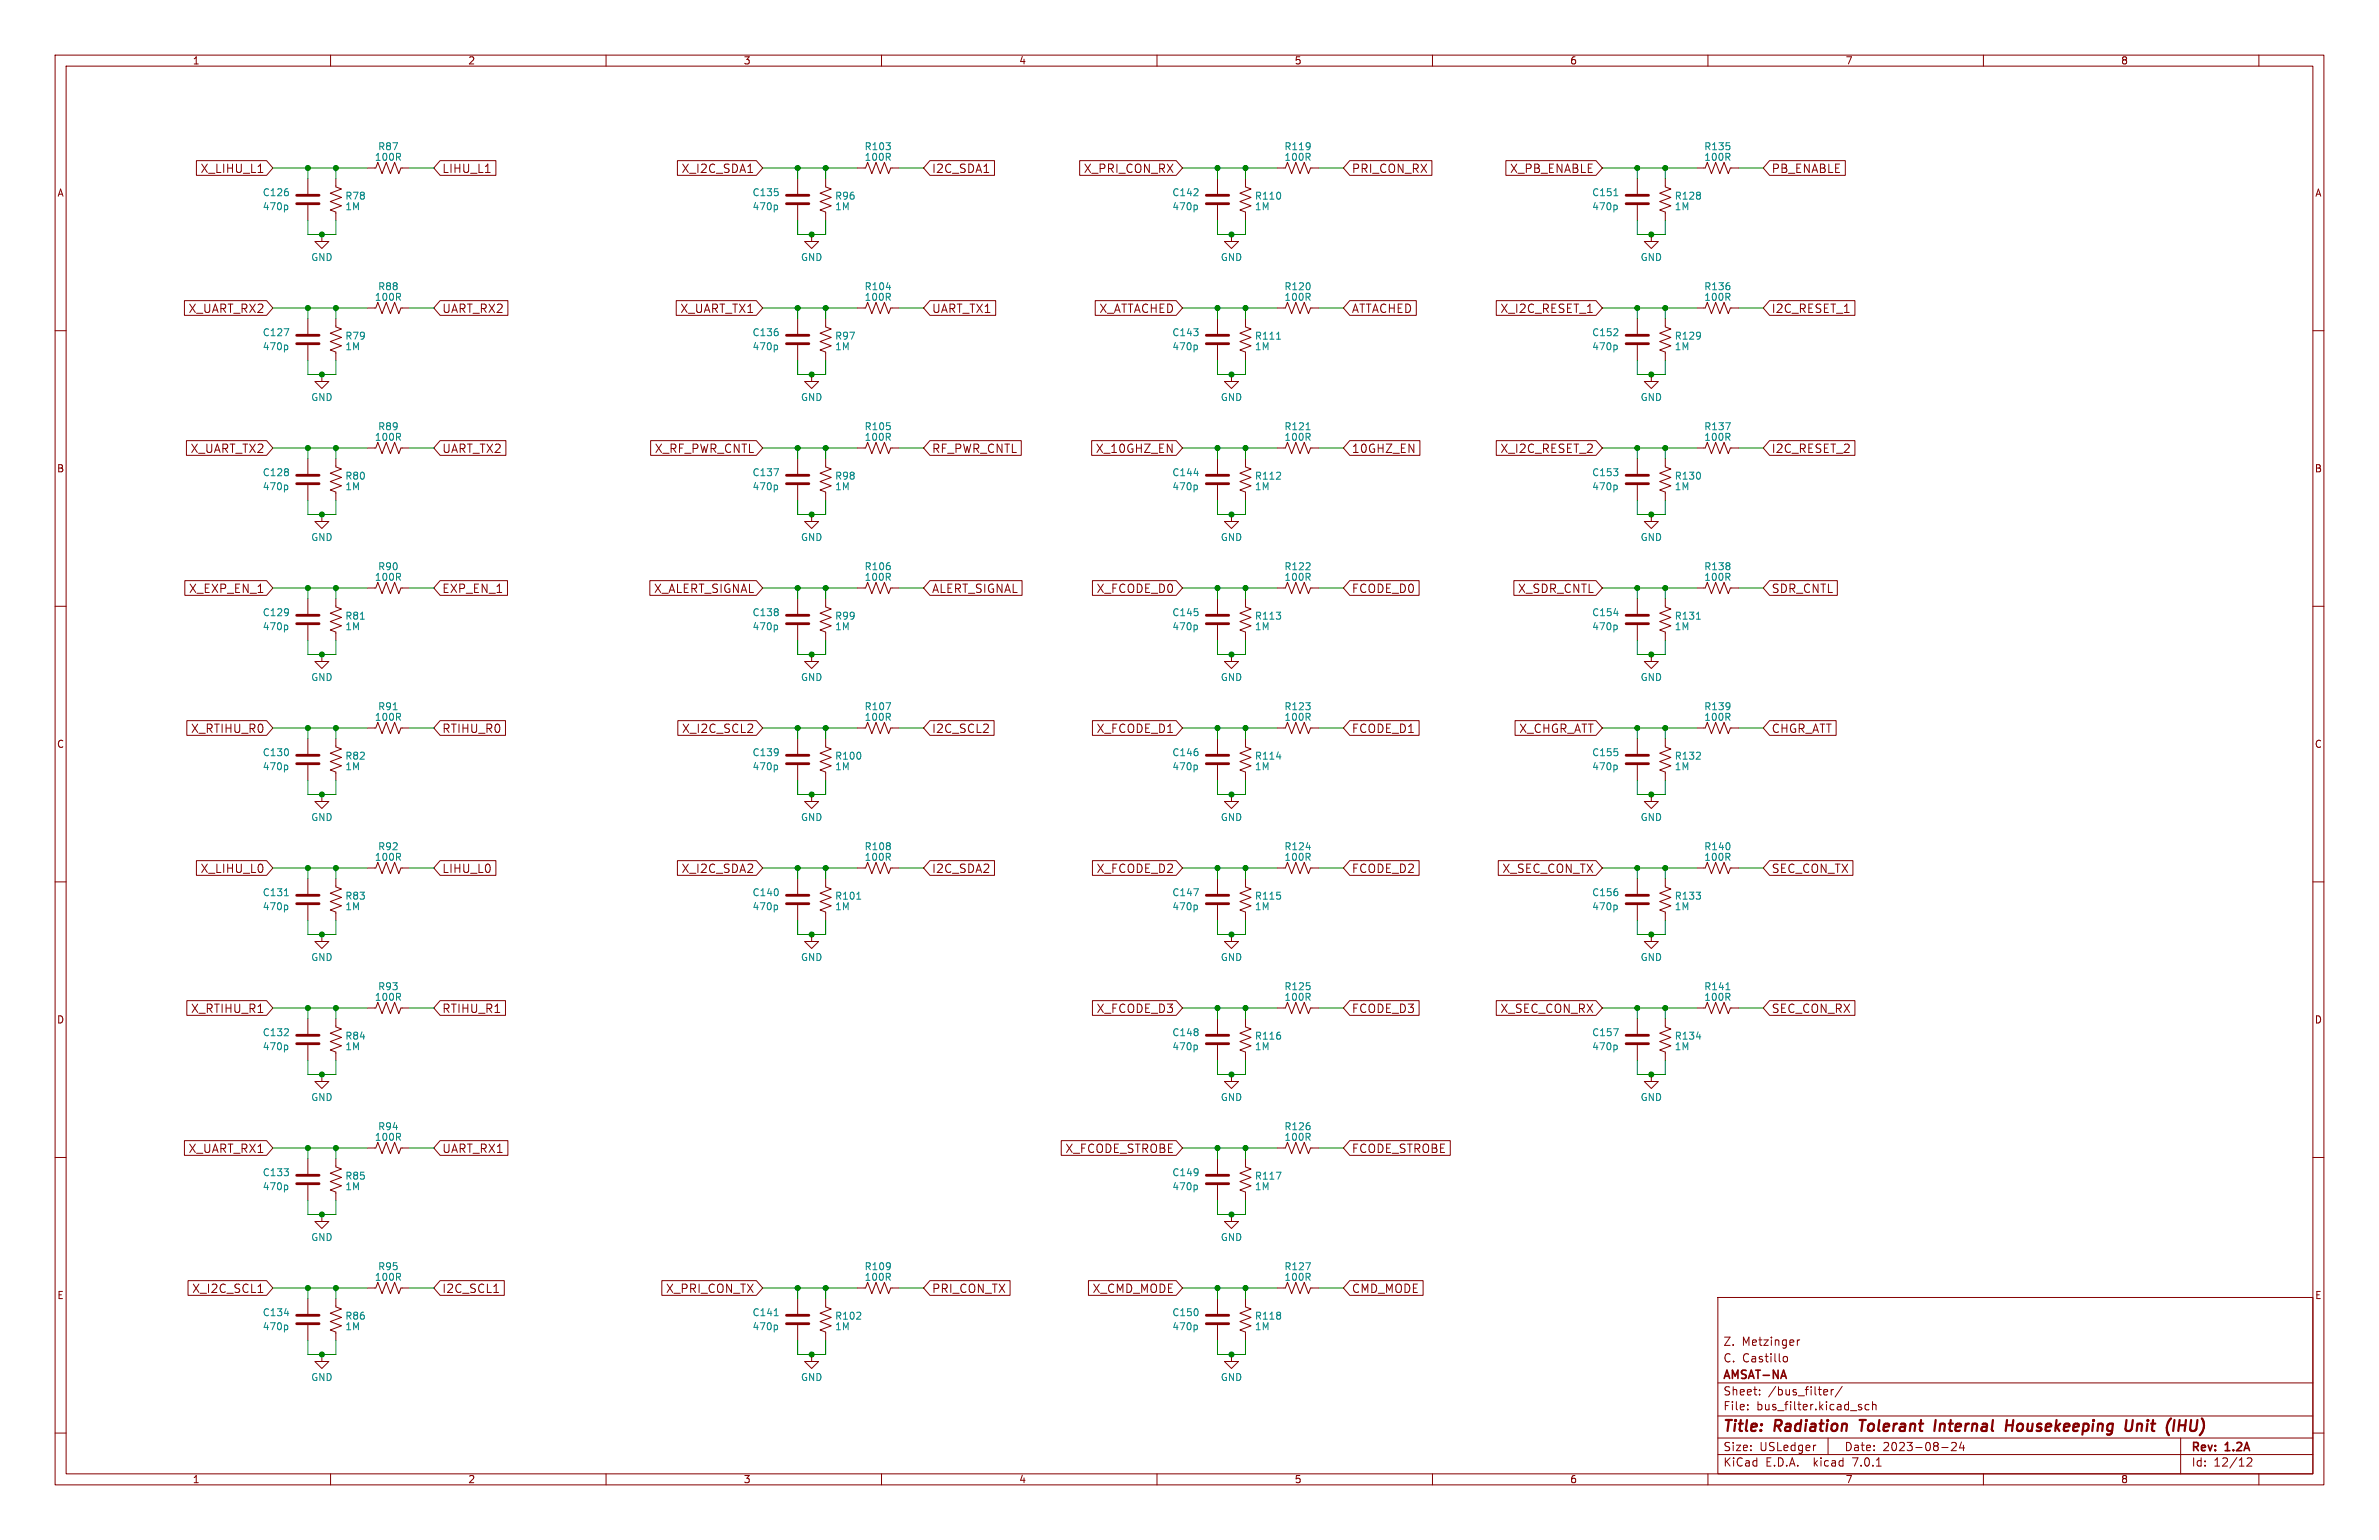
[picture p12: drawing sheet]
<svg xmlns="http://www.w3.org/2000/svg" width="432mm" height="279mm" viewBox="0 0 432 279" stroke-linecap="round" stroke-linejoin="round" font-family="sans-serif">
<defs><g id="words">
<g font-size="2.8" fill="#840000">
<text x="312.8" y="260.2">Title:</text>
<text x="322.2" y="260.2">Radiation</text>
<text x="338.3" y="260.2">Tolerant</text>
<text x="352.4" y="260.2">Internal</text>
<text x="366" y="260.2">Housekeeping</text>
<text x="388.3" y="260.2">Unit</text>
<text x="396.3" y="260.2">(IHU)</text>
</g>
<g font-size="2.1" fill="#840000">
<text x="36.3" y="31.5">X_LIHU_L1</text>
<text x="80.3" y="31.5">LIHU_L1</text>
<text x="123.6" y="31.5">X_I2C_SDA1</text>
<text x="169.2" y="31.5">I2C_SDA1</text>
<text x="196.6" y="31.5">X_PRI_CON_RX</text>
<text x="245.4" y="31.5">PRI_CON_RX</text>
<text x="274" y="31.5">X_PB_ENABLE</text>
<text x="321.6" y="31.5">PB_ENABLE</text>
<text x="34.1" y="56.9">X_UART_RX2</text>
<text x="80.3" y="56.9">UART_RX2</text>
<text x="123.4" y="56.9">X_UART_TX1</text>
<text x="169.2" y="56.9">UART_TX1</text>
<text x="199.5" y="56.9">X_ATTACHED</text>
<text x="245.4" y="56.9">ATTACHED</text>
<text x="272.2" y="56.9">X_I2C_RESET_1</text>
<text x="321.6" y="56.9">I2C_RESET_1</text>
<text x="34.5" y="82.3">X_UART_TX2</text>
<text x="80.3" y="82.3">UART_TX2</text>
<text x="118.8" y="82.3">X_RF_PWR_CNTL</text>
<text x="169.2" y="82.3">RF_PWR_CNTL</text>
<text x="198.8" y="82.3">X_10GHZ_EN</text>
<text x="245.4" y="82.3">10GHZ_EN</text>
<text x="272.2" y="82.3">X_I2C_RESET_2</text>
<text x="321.6" y="82.3">I2C_RESET_2</text>
<text x="34.2" y="107.7">X_EXP_EN_1</text>
<text x="80.3" y="107.7">EXP_EN_1</text>
<text x="118.6" y="107.7">X_ALERT_SIGNAL</text>
<text x="169.2" y="107.7">ALERT_SIGNAL</text>
<text x="199" y="107.7">X_FCODE_D0</text>
<text x="245.4" y="107.7">FCODE_D0</text>
<text x="275.4" y="107.7">X_SDR_CNTL</text>
<text x="321.6" y="107.7">SDR_CNTL</text>
<text x="34.6" y="133.1">X_RTIHU_R0</text>
<text x="80.3" y="133.1">RTIHU_R0</text>
<text x="123.7" y="133.1">X_I2C_SCL2</text>
<text x="169.2" y="133.1">I2C_SCL2</text>
<text x="199" y="133.1">X_FCODE_D1</text>
<text x="245.4" y="133.1">FCODE_D1</text>
<text x="275.7" y="133.1">X_CHGR_ATT</text>
<text x="321.6" y="133.1">CHGR_ATT</text>
<text x="36.3" y="158.5">X_LIHU_L0</text>
<text x="80.3" y="158.5">LIHU_L0</text>
<text x="123.6" y="158.5">X_I2C_SDA2</text>
<text x="169.2" y="158.5">I2C_SDA2</text>
<text x="199" y="158.5">X_FCODE_D2</text>
<text x="245.4" y="158.5">FCODE_D2</text>
<text x="272.6" y="158.5">X_SEC_CON_TX</text>
<text x="321.6" y="158.5">SEC_CON_TX</text>
<text x="34.6" y="183.9">X_RTIHU_R1</text>
<text x="80.3" y="183.9">RTIHU_R1</text>
<text x="199" y="183.9">X_FCODE_D3</text>
<text x="245.4" y="183.9">FCODE_D3</text>
<text x="272.2" y="183.9">X_SEC_CON_RX</text>
<text x="321.6" y="183.9">SEC_CON_RX</text>
<text x="34.1" y="209.3">X_UART_RX1</text>
<text x="80.3" y="209.3">UART_RX1</text>
<text x="193.3" y="209.3">X_FCODE_STROBE</text>
<text x="245.4" y="209.3">FCODE_STROBE</text>
<text x="34.8" y="234.7">X_I2C_SCL1</text>
<text x="80.3" y="234.7">I2C_SCL1</text>
<text x="120.8" y="234.7">X_PRI_CON_TX</text>
<text x="169.2" y="234.7">PRI_CON_TX</text>
<text x="198.2" y="234.7">X_CMD_MODE</text>
<text x="245.4" y="234.7">CMD_MODE</text>
<text x="312.8" y="244.3">Z.</text>
<text x="316.2" y="244.3">Metzinger</text>
<text x="312.8" y="250.5">AMSAT-NA</text>
<text x="312.8" y="247.3">C. Castillo</text>
<text x="312.8" y="256">File:</text>
<text x="312.8" y="253.3">Sheet:</text>
<text x="318.8" y="256">bus_filter.kicad_sch</text>
<text x="321" y="253.3">/bus_filter/</text>
<text x="312.8" y="263.4">Size:</text>
<text x="319.4" y="263.4">USLedger</text>
<text x="334.8" y="263.4">Date:</text>
<text x="341.7" y="263.4">2023-08-24</text>
<text x="397.8" y="263.6">Rev:</text>
<text x="404" y="263.6">1.2A</text>
<text x="312.8" y="266.2">KiCad</text>
<text x="320.5" y="266.2">E.D.A.</text>
<text x="329.2" y="266.2">kicad</text>
<text x="336.3" y="266.2">7.0.1</text>
<text x="397.8" y="266.2">Id:</text>
<text x="401.8" y="266.2">12/12</text>
</g>
<g font-size="1.8" fill="#840000">
<text x="35" y="11.8">1</text>
<text x="85" y="11.8">2</text>
<text x="135" y="11.8">3</text>
<text x="185" y="11.8">4</text>
<text x="235" y="11.8">5</text>
<text x="285" y="11.8">6</text>
<text x="335" y="11.8">7</text>
<text x="385" y="11.8">8</text>
<text x="10.4" y="35.8">A</text>
<text x="420.2" y="35.8">A</text>
<text x="10.3" y="85.8">B</text>
<text x="420.1" y="85.8">B</text>
<text x="10.3" y="135.8">C</text>
<text x="420.1" y="135.8">C</text>
<text x="10.3" y="185.8">D</text>
<text x="420.1" y="185.8">D</text>
<text x="10.4" y="235.8">E</text>
<text x="420.2" y="235.8">E</text>
<text x="35" y="269.2">1</text>
<text x="85" y="269.2">2</text>
<text x="135" y="269.2">3</text>
<text x="185" y="269.2">4</text>
<text x="235" y="269.2">5</text>
<text x="285" y="269.2">6</text>
<text x="335" y="269.2">7</text>
<text x="385" y="269.2">8</text>
</g>
<g font-size="1.8" fill="#008484">
<text x="68" y="29.3">100R</text>
<text x="68.6" y="27.4">R87</text>
<text x="156.9" y="27.4">R103</text>
<text x="156.9" y="29.3">100R</text>
<text x="233.1" y="27.4">R119</text>
<text x="233.1" y="29.3">100R</text>
<text x="309.3" y="27.4">R135</text>
<text x="309.3" y="29.3">100R</text>
<text x="47.6" y="35.8">C126</text>
<text x="136.5" y="35.8">C135</text>
<text x="212.7" y="35.8">C142</text>
<text x="288.9" y="35.8">C151</text>
<text x="47.6" y="38.3">470p</text>
<text x="62.6" y="36.4">R78</text>
<text x="62.6" y="38.3">1M</text>
<text x="136.5" y="38.3">470p</text>
<text x="151.5" y="36.4">R96</text>
<text x="151.5" y="38.3">1M</text>
<text x="212.7" y="38.3">470p</text>
<text x="227.7" y="36.4">R110</text>
<text x="227.7" y="38.3">1M</text>
<text x="288.9" y="38.3">470p</text>
<text x="303.9" y="36.4">R128</text>
<text x="303.9" y="38.3">1M</text>
<text x="56.4" y="47.5">GND</text>
<text x="145.3" y="47.5">GND</text>
<text x="221.5" y="47.5">GND</text>
<text x="297.7" y="47.5">GND</text>
<text x="68.6" y="52.8">R88</text>
<text x="156.9" y="52.8">R104</text>
<text x="233.1" y="52.8">R120</text>
<text x="309.3" y="52.8">R136</text>
<text x="68" y="54.7">100R</text>
<text x="156.9" y="54.7">100R</text>
<text x="233.1" y="54.7">100R</text>
<text x="309.3" y="54.7">100R</text>
<text x="47.6" y="61.2">C127</text>
<text x="47.6" y="63.7">470p</text>
<text x="62.6" y="61.8">R79</text>
<text x="62.6" y="63.7">1M</text>
<text x="136.5" y="61.2">C136</text>
<text x="136.5" y="63.7">470p</text>
<text x="151.5" y="61.8">R97</text>
<text x="151.5" y="63.7">1M</text>
<text x="212.7" y="61.2">C143</text>
<text x="212.7" y="63.7">470p</text>
<text x="227.7" y="61.8">R111</text>
<text x="227.7" y="63.7">1M</text>
<text x="288.9" y="61.2">C152</text>
<text x="288.9" y="63.7">470p</text>
<text x="303.9" y="61.8">R129</text>
<text x="303.9" y="63.7">1M</text>
<text x="56.4" y="72.9">GND</text>
<text x="145.3" y="72.9">GND</text>
<text x="221.5" y="72.9">GND</text>
<text x="297.7" y="72.9">GND</text>
<text x="68" y="80.1">100R</text>
<text x="68.6" y="78.2">R89</text>
<text x="156.9" y="78.2">R105</text>
<text x="156.9" y="80.1">100R</text>
<text x="233.1" y="78.2">R121</text>
<text x="233.1" y="80.1">100R</text>
<text x="309.3" y="78.2">R137</text>
<text x="309.3" y="80.1">100R</text>
<text x="47.6" y="86.6">C128</text>
<text x="47.6" y="89.1">470p</text>
<text x="62.6" y="87.2">R80</text>
<text x="62.6" y="89.1">1M</text>
<text x="136.5" y="86.6">C137</text>
<text x="136.5" y="89.1">470p</text>
<text x="151.5" y="87.2">R98</text>
<text x="151.5" y="89.1">1M</text>
<text x="212.7" y="86.6">C144</text>
<text x="212.7" y="89.1">470p</text>
<text x="227.7" y="87.2">R112</text>
<text x="227.7" y="89.1">1M</text>
<text x="288.9" y="86.6">C153</text>
<text x="288.9" y="89.1">470p</text>
<text x="303.9" y="87.2">R130</text>
<text x="303.9" y="89.1">1M</text>
<text x="56.4" y="98.3">GND</text>
<text x="145.3" y="98.3">GND</text>
<text x="221.5" y="98.3">GND</text>
<text x="297.7" y="98.3">GND</text>
<text x="68" y="105.5">100R</text>
<text x="68.6" y="103.6">R90</text>
<text x="156.9" y="103.6">R106</text>
<text x="156.9" y="105.5">100R</text>
<text x="233.1" y="103.6">R122</text>
<text x="233.1" y="105.5">100R</text>
<text x="309.3" y="103.6">R138</text>
<text x="309.3" y="105.5">100R</text>
<text x="47.6" y="112">C129</text>
<text x="62.6" y="112.6">R81</text>
<text x="136.5" y="112">C138</text>
<text x="151.5" y="112.6">R99</text>
<text x="212.7" y="112">C145</text>
<text x="227.7" y="112.6">R113</text>
<text x="288.9" y="112">C154</text>
<text x="303.9" y="112.6">R131</text>
<text x="47.6" y="114.5">470p</text>
<text x="62.6" y="114.5">1M</text>
<text x="136.5" y="114.5">470p</text>
<text x="151.5" y="114.5">1M</text>
<text x="212.7" y="114.5">470p</text>
<text x="227.7" y="114.5">1M</text>
<text x="288.9" y="114.5">470p</text>
<text x="303.9" y="114.5">1M</text>
<text x="56.4" y="123.7">GND</text>
<text x="145.3" y="123.7">GND</text>
<text x="221.5" y="123.7">GND</text>
<text x="297.7" y="123.7">GND</text>
<text x="68" y="130.9">100R</text>
<text x="68.6" y="129">R91</text>
<text x="156.9" y="129">R107</text>
<text x="156.9" y="130.9">100R</text>
<text x="233.1" y="129">R123</text>
<text x="233.1" y="130.9">100R</text>
<text x="309.3" y="129">R139</text>
<text x="309.3" y="130.9">100R</text>
<text x="47.6" y="137.4">C130</text>
<text x="62.6" y="138">R82</text>
<text x="136.5" y="137.4">C139</text>
<text x="151.5" y="138">R100</text>
<text x="212.7" y="137.4">C146</text>
<text x="227.7" y="138">R114</text>
<text x="288.9" y="137.4">C155</text>
<text x="303.9" y="138">R132</text>
<text x="47.6" y="139.9">470p</text>
<text x="62.6" y="139.9">1M</text>
<text x="136.5" y="139.9">470p</text>
<text x="151.5" y="139.9">1M</text>
<text x="212.7" y="139.9">470p</text>
<text x="227.7" y="139.9">1M</text>
<text x="288.9" y="139.9">470p</text>
<text x="303.9" y="139.9">1M</text>
<text x="56.4" y="149.1">GND</text>
<text x="145.3" y="149.1">GND</text>
<text x="221.5" y="149.1">GND</text>
<text x="297.7" y="149.1">GND</text>
<text x="68.6" y="154.4">R92</text>
<text x="156.9" y="154.4">R108</text>
<text x="233.1" y="154.4">R124</text>
<text x="309.3" y="154.4">R140</text>
<text x="68" y="156.3">100R</text>
<text x="156.9" y="156.3">100R</text>
<text x="233.1" y="156.3">100R</text>
<text x="309.3" y="156.3">100R</text>
<text x="47.6" y="162.8">C131</text>
<text x="47.6" y="165.3">470p</text>
<text x="62.6" y="163.4">R83</text>
<text x="62.6" y="165.3">1M</text>
<text x="136.5" y="162.8">C140</text>
<text x="136.5" y="165.3">470p</text>
<text x="151.5" y="163.4">R101</text>
<text x="151.5" y="165.3">1M</text>
<text x="212.7" y="162.8">C147</text>
<text x="212.7" y="165.3">470p</text>
<text x="227.7" y="163.4">R115</text>
<text x="227.7" y="165.3">1M</text>
<text x="288.9" y="162.8">C156</text>
<text x="288.9" y="165.3">470p</text>
<text x="303.9" y="163.4">R133</text>
<text x="303.9" y="165.3">1M</text>
<text x="56.4" y="174.5">GND</text>
<text x="68.6" y="179.8">R93</text>
<text x="145.3" y="174.5">GND</text>
<text x="221.5" y="174.5">GND</text>
<text x="233.1" y="179.8">R125</text>
<text x="297.7" y="174.5">GND</text>
<text x="309.3" y="179.8">R141</text>
<text x="68" y="181.7">100R</text>
<text x="233.1" y="181.7">100R</text>
<text x="309.3" y="181.7">100R</text>
<text x="47.6" y="188.2">C132</text>
<text x="47.6" y="190.7">470p</text>
<text x="62.6" y="188.8">R84</text>
<text x="62.6" y="190.7">1M</text>
<text x="212.7" y="188.2">C148</text>
<text x="212.7" y="190.7">470p</text>
<text x="227.7" y="188.8">R116</text>
<text x="227.7" y="190.7">1M</text>
<text x="288.9" y="188.2">C157</text>
<text x="288.9" y="190.7">470p</text>
<text x="303.9" y="188.8">R134</text>
<text x="303.9" y="190.7">1M</text>
<text x="56.4" y="199.9">GND</text>
<text x="221.5" y="199.9">GND</text>
<text x="297.7" y="199.9">GND</text>
<text x="68" y="207.1">100R</text>
<text x="68.6" y="205.2">R94</text>
<text x="233.1" y="205.2">R126</text>
<text x="233.1" y="207.1">100R</text>
<text x="47.6" y="213.6">C133</text>
<text x="62.6" y="214.2">R85</text>
<text x="212.7" y="213.6">C149</text>
<text x="227.7" y="214.2">R117</text>
<text x="47.6" y="216.1">470p</text>
<text x="62.6" y="216.1">1M</text>
<text x="212.7" y="216.1">470p</text>
<text x="227.7" y="216.1">1M</text>
<text x="56.4" y="225.3">GND</text>
<text x="221.5" y="225.3">GND</text>
<text x="68" y="232.5">100R</text>
<text x="68.6" y="230.6">R95</text>
<text x="156.9" y="230.6">R109</text>
<text x="156.9" y="232.5">100R</text>
<text x="233.1" y="230.6">R127</text>
<text x="233.1" y="232.5">100R</text>
<text x="47.6" y="239">C134</text>
<text x="62.6" y="239.6">R86</text>
<text x="136.5" y="239">C141</text>
<text x="151.5" y="239.6">R102</text>
<text x="212.7" y="239">C150</text>
<text x="227.7" y="239.6">R118</text>
<text x="47.6" y="241.5">470p</text>
<text x="62.6" y="241.5">1M</text>
<text x="136.5" y="241.5">470p</text>
<text x="151.5" y="241.5">1M</text>
<text x="212.7" y="241.5">470p</text>
<text x="227.7" y="241.5">1M</text>
<text x="56.4" y="250.7">GND</text>
<text x="145.3" y="250.7">GND</text>
<text x="221.5" y="250.7">GND</text>
</g>
</g></defs>
<g fill="none" stroke="#840000" stroke-width=".18">
<path d="M10 10h411.8v259.4h-411.8zM12 12h407.8v255.4h-407.8zM60 10v2M110 10v2M160 10v2M210 10v2M260 10v2M310 10v2M360 10v2M410 10v2M35.7 29.1h12.7l1.1 1.4-1.1 1.3h-12.7zM46.8 31.3h.9"/>
<path d="M55.9 32.4v2.8M55.9 37.2v2.8M61 32.4v1.5l1 .4-2.1 .8 2.1 .7-2.1 .8 2.1 .7-2.1 .8 1.1 .4v1.5M66.7 30.5h1.5l.4-1 .7 2 .8-2 .8 2 .7-2 .8 2 .4-1h1.5M79.9 29.1h10.1v2.7h-10.1l-1.2-1.3zM88.1 31.3h.9M123 29.1h14.3l1.1 1.4-1.1 1.3h-14.3zM135.7 31.3h.9M144.8 32.4v2.8M144.8 37.2v2.8M149.9 32.4v1.5l1 .4-2.1 .8 2.1 .7-2.1 .8 2.1 .7-2.1 .8 1.1 .4v1.5M155.6 30.5h1.5l.4-1 .7 2 .8-2 .8 2 .7-2 .8 2 .4-1h1.5"/>
<path d="M168.8 29.1h11.7v2.7h-11.7l-1.2-1.3zM196 29.1h17.5l1.1 1.4-1.1 1.3h-17.5zM221 32.4v2.8M221 37.2v2.8M226.1 32.4v1.5l1 .4-2.1 .8 2.1 .7-2.1 .8 2.1 .7-2.1 .8 1.1 .4v1.5M231.8 30.5h1.5l.4-1 .7 2 .8-2 .8 2 .7-2 .8 2 .4-1h1.5M245 29.1h14.9v2.7h-14.9l-1.2-1.3zM273.3 29.1h16.4l1.1 1.4-1.1 1.3h-16.4zM297.2 32.4v2.8M297.2 37.2v2.8M302.3 32.4v1.5l1 .4-2.1 .8 2.1 .7-2.1 .8 2.1 .7-2.1 .8 1.1 .4v1.5M308 30.5h1.5l.4-1 .7 2 .8-2 .8 2 .7-2 .8 2 .4-1h1.5"/>
<path d="M321.2 29.1h13.7v2.7h-13.7l-1.2-1.3zM10 60h2M33.5 54.5h14.9l1.1 1.4-1.1 1.3h-14.9zM55.9 57.8v2.8M58.4 42.5v1.3h1.3l-1.3 1.3-1.3-1.3h1.3M61 57.8v1.5l1 .4-2.1 .8 2.1 .7-2.1 .8 2.1 .7-2.1 .8 1.1 .4v1.5M66.7 55.9h1.5l.4-1 .7 2 .8-2 .8 2 .7-2 .8 2 .4-1h1.5M79.9 54.5h12.3v2.7h-12.3l-1.2-1.3zM122.7 54.5h14.6l1.1 1.4-1.1 1.3h-14.6zM144.8 57.8v2.8M147.3 42.5v1.3h1.3l-1.3 1.3-1.3-1.3h1.3M149.9 57.8v1.5l1 .4-2.1 .8 2.1 .7-2.1 .8 2.1 .7-2.1 .8 1.1 .4v1.5"/>
<path d="M155.6 55.9h1.5l.4-1 .7 2 .8-2 .8 2 .7-2 .8 2 .4-1h1.5M168.8 54.5h11.9v2.7h-11.9l-1.2-1.3zM198.8 54.5h14.7l1.1 1.4-1.1 1.3h-14.7zM221 57.8v2.8M223.5 42.5v1.3h1.3l-1.3 1.3-1.3-1.3h1.3M226.1 57.8v1.5l1 .4-2.1 .8 2.1 .7-2.1 .8 2.1 .7-2.1 .8 1.1 .4v1.5M231.8 55.9h1.5l.4-1 .7 2 .8-2 .8 2 .7-2 .8 2 .4-1h1.5M245 54.5h12.1v2.7h-12.1l-1.2-1.3zM271.6 54.5h18.1l1.1 1.4-1.1 1.3h-18.1zM297.2 57.8v2.8M299.7 42.5v1.3h1.3l-1.3 1.3-1.3-1.3h1.3M302.3 57.8v1.5l1 .4-2.1 .8 2.1 .7-2.1 .8 2.1 .7-2.1 .8 1.1 .4v1.5"/>
<path d="M308 55.9h1.5l.4-1 .7 2 .8-2 .8 2 .7-2 .8 2 .4-1h1.5M321.2 54.5h15.5v2.7h-15.5l-1.2-1.3zM419.8 60h2M33.8 79.9h14.6l1.1 1.4-1.1 1.3h-14.6zM55.9 62.6v2.8M58.4 67.9v1.3h1.3l-1.3 1.3-1.3-1.3h1.3M79.9 79.9h11.9v2.7h-11.9l-1.2-1.3zM118.1 79.9h19.2l1.1 1.4-1.1 1.3h-19.2zM144.8 62.6v2.8M147.3 67.9v1.3h1.3l-1.3 1.3-1.3-1.3h1.3M168.8 79.9h16.6v2.7h-16.6l-1.2-1.3zM198.1 79.9h15.4l1.1 1.4-1.1 1.3h-15.4z"/>
<path d="M221 62.6v2.8M223.5 67.9v1.3h1.3l-1.3 1.3-1.3-1.3h1.3M245 79.9h12.7v2.7h-12.7l-1.2-1.3zM271.6 79.9h18.1l1.1 1.4-1.1 1.3h-18.1zM297.2 62.6v2.8M299.7 67.9v1.3h1.3l-1.3 1.3-1.3-1.3h1.3M321.2 79.9h15.5v2.7h-15.5l-1.2-1.3zM55.9 83.2v2.8M55.9 88v2.8M58.4 93.3v1.3h1.3l-1.3 1.3-1.3-1.3h1.3M61 83.2v1.5l1 .4-2.1 .8 2.1 .7-2.1 .8 2.1 .7-2.1 .8 1.1 .4v1.5M66.7 81.3h1.5l.4-1 .7 2 .8-2 .8 2 .7-2 .8 2 .4-1h1.5"/>
<path d="M144.8 83.2v2.8M144.8 88v2.8M147.3 93.3v1.3h1.3l-1.3 1.3-1.3-1.3h1.3M149.9 83.2v1.5l1 .4-2.1 .8 2.1 .7-2.1 .8 2.1 .7-2.1 .8 1.1 .4v1.5M155.6 81.3h1.5l.4-1 .7 2 .8-2 .8 2 .7-2 .8 2 .4-1h1.5M221 83.2v2.8M221 88v2.8M223.5 93.3v1.3h1.3l-1.3 1.3-1.3-1.3h1.3M226.1 83.2v1.5l1 .4-2.1 .8 2.1 .7-2.1 .8 2.1 .7-2.1 .8 1.1 .4v1.5M231.8 81.3h1.5l.4-1 .7 2 .8-2 .8 2 .7-2 .8 2 .4-1h1.5M297.2 83.2v2.8M297.2 88v2.8"/>
<path d="M299.7 93.3v1.3h1.3l-1.3 1.3-1.3-1.3h1.3M302.3 83.2v1.5l1 .4-2.1 .8 2.1 .7-2.1 .8 2.1 .7-2.1 .8 1.1 .4v1.5M308 81.3h1.5l.4-1 .7 2 .8-2 .8 2 .7-2 .8 2 .4-1h1.5M10 110h2M33.5 105.3h14.9l1.1 1.4-1.1 1.3h-14.9zM55.9 108.6v2.8M55.9 113.4v2.8M58.4 118.7v1.3h1.3l-1.3 1.3-1.3-1.3h1.3M61 108.6v1.5l1 .4-2.1 .8 2.1 .7-2.1 .8 2.1 .7-2.1 .8 1.1 .4v1.5M66.7 106.7h1.5l.4-1 .7 2 .8-2 .8 2 .7-2 .8 2 .4-1h1.5M79.9 105.3h12.2v2.7h-12.2l-1.2-1.3zM117.9 105.3h19.4l1.1 1.4-1.1 1.3h-19.4z"/>
<path d="M144.8 108.6v2.8M144.8 113.4v2.8M147.3 118.7v1.3h1.3l-1.3 1.3-1.3-1.3h1.3M149.9 108.6v1.5l1 .4-2.1 .8 2.1 .7-2.1 .8 2.1 .7-2.1 .8 1.1 .4v1.5M155.6 106.7h1.5l.4-1 .7 2 .8-2 .8 2 .7-2 .8 2 .4-1h1.5M168.8 105.3h16.7v2.7h-16.7l-1.2-1.3zM198.3 105.3h15.2l1.1 1.4-1.1 1.3h-15.2zM221 108.6v2.8M221 113.4v2.8M223.5 118.7v1.3h1.3l-1.3 1.3-1.3-1.3h1.3M226.1 108.6v1.5l1 .4-2.1 .8 2.1 .7-2.1 .8 2.1 .7-2.1 .8 1.1 .4v1.5M231.8 106.7h1.5l.4-1 .7 2 .8-2 .8 2 .7-2 .8 2 .4-1h1.5"/>
<path d="M245 105.3h12.6v2.7h-12.6l-1.2-1.3zM274.8 105.3h14.9l1.1 1.4-1.1 1.3h-14.9zM297.2 108.6v2.8M297.2 113.4v2.8M299.7 118.7v1.3h1.3l-1.3 1.3-1.3-1.3h1.3M302.3 108.6v1.5l1 .4-2.1 .8 2.1 .7-2.1 .8 2.1 .7-2.1 .8 1.1 .4v1.5M308 106.7h1.5l.4-1 .7 2 .8-2 .8 2 .7-2 .8 2 .4-1h1.5M321.2 105.3h12.3v2.7h-12.3l-1.2-1.3zM419.8 110h2M33.9 130.7h14.5l1.1 1.4-1.1 1.3h-14.5zM55.9 134v2.8M55.9 138.8v2.8"/>
<path d="M61 134v1.5l1 .4-2.1 .8 2.1 .7-2.1 .8 2.1 .7-2.1 .8 1.1 .4v1.5M66.7 132.1h1.5l.4-1 .7 2 .8-2 .8 2 .7-2 .8 2 .4-1h1.5M79.9 130.7h11.8v2.7h-11.8l-1.2-1.3zM123 130.7h14.3l1.1 1.4-1.1 1.3h-14.3zM144.8 134v2.8M144.8 138.8v2.8M149.9 134v1.5l1 .4-2.1 .8 2.1 .7-2.1 .8 2.1 .7-2.1 .8 1.1 .4v1.5M155.6 132.1h1.5l.4-1 .7 2 .8-2 .8 2 .7-2 .8 2 .4-1h1.5M168.8 130.7h11.6v2.7h-11.6l-1.2-1.3zM198.3 130.7h15.2l1.1 1.4-1.1 1.3h-15.2zM221 134v2.8M221 138.8v2.8"/>
<path d="M226.1 134v1.5l1 .4-2.1 .8 2.1 .7-2.1 .8 2.1 .7-2.1 .8 1.1 .4v1.5M231.8 132.1h1.5l.4-1 .7 2 .8-2 .8 2 .7-2 .8 2 .4-1h1.5M245 130.7h12.6v2.7h-12.6l-1.2-1.3zM275 130.7h14.7l1.1 1.4-1.1 1.3h-14.7zM297.2 134v2.8M297.2 138.8v2.8M302.3 134v1.5l1 .4-2.1 .8 2.1 .7-2.1 .8 2.1 .7-2.1 .8 1.1 .4v1.5M308 132.1h1.5l.4-1 .7 2 .8-2 .8 2 .7-2 .8 2 .4-1h1.5M321.2 130.7h12.1v2.7h-12.1l-1.2-1.3zM10 160h2M35.7 156.1h12.7l1.1 1.4-1.1 1.3h-12.7zM55.9 159.4v2.8"/>
<path d="M58.4 144.1v1.3h1.3l-1.3 1.3-1.3-1.3h1.3M61 159.4v1.5l1 .4-2.1 .8 2.1 .7-2.1 .8 2.1 .7-2.1 .8 1.1 .4v1.5M66.7 157.5h1.5l.4-1 .7 2 .8-2 .8 2 .7-2 .8 2 .4-1h1.5M79.9 156.1h10.1v2.7h-10.1l-1.2-1.3zM123 156.1h14.3l1.1 1.4-1.1 1.3h-14.3zM144.8 159.4v2.8M147.3 144.1v1.3h1.3l-1.3 1.3-1.3-1.3h1.3M149.9 159.4v1.5l1 .4-2.1 .8 2.1 .7-2.1 .8 2.1 .7-2.1 .8 1.1 .4v1.5M155.6 157.5h1.5l.4-1 .7 2 .8-2 .8 2 .7-2 .8 2 .4-1h1.5M168.8 156.1h11.7v2.7h-11.7l-1.2-1.3zM198.3 156.1h15.2l1.1 1.4-1.1 1.3h-15.2zM221 159.4v2.8"/>
<path d="M223.5 144.1v1.3h1.3l-1.3 1.3-1.3-1.3h1.3M226.1 159.4v1.5l1 .4-2.1 .8 2.1 .7-2.1 .8 2.1 .7-2.1 .8 1.1 .4v1.5M231.8 157.5h1.5l.4-1 .7 2 .8-2 .8 2 .7-2 .8 2 .4-1h1.5M245 156.1h12.6v2.7h-12.6l-1.2-1.3zM271.9 156.1h17.8l1.1 1.4-1.1 1.3h-17.8zM297.2 159.4v2.8M299.7 144.1v1.3h1.3l-1.3 1.3-1.3-1.3h1.3M302.3 159.4v1.5l1 .4-2.1 .8 2.1 .7-2.1 .8 2.1 .7-2.1 .8 1.1 .4v1.5M308 157.5h1.5l.4-1 .7 2 .8-2 .8 2 .7-2 .8 2 .4-1h1.5M321.2 156.1h15.1v2.7h-15.1l-1.2-1.3zM419.8 160h2M55.9 164.2v2.8"/>
<path d="M58.4 169.5v1.3h1.3l-1.3 1.3-1.3-1.3h1.3M144.8 164.2v2.8M147.3 169.5v1.3h1.3l-1.3 1.3-1.3-1.3h1.3M221 164.2v2.8M223.5 169.5v1.3h1.3l-1.3 1.3-1.3-1.3h1.3M297.2 164.2v2.8M299.7 169.5v1.3h1.3l-1.3 1.3-1.3-1.3h1.3M33.9 181.5h14.5l1.1 1.4-1.1 1.3h-14.5zM55.9 184.8v2.8M55.9 189.6v2.8M58.4 194.9v1.3h1.3l-1.3 1.3-1.3-1.3h1.3M61 184.8v1.5l1 .4-2.1 .8 2.1 .7-2.1 .8 2.1 .7-2.1 .8 1.1 .4v1.5"/>
<path d="M66.7 182.9h1.5l.4-1 .7 2 .8-2 .8 2 .7-2 .8 2 .4-1h1.5M79.9 181.5h11.8v2.7h-11.8l-1.2-1.3zM198.3 181.5h15.2l1.1 1.4-1.1 1.3h-15.2zM221 184.8v2.8M221 189.6v2.8M223.5 194.9v1.3h1.3l-1.3 1.3-1.3-1.3h1.3M226.1 184.8v1.5l1 .4-2.1 .8 2.1 .7-2.1 .8 2.1 .7-2.1 .8 1.1 .4v1.5M231.8 182.9h1.5l.4-1 .7 2 .8-2 .8 2 .7-2 .8 2 .4-1h1.5M245 181.5h12.6v2.7h-12.6l-1.2-1.3zM271.6 181.5h18.1l1.1 1.4-1.1 1.3h-18.1zM297.2 184.8v2.8M297.2 189.6v2.8"/>
<path d="M299.7 194.9v1.3h1.3l-1.3 1.3-1.3-1.3h1.3M302.3 184.8v1.5l1 .4-2.1 .8 2.1 .7-2.1 .8 2.1 .7-2.1 .8 1.1 .4v1.5M308 182.9h1.5l.4-1 .7 2 .8-2 .8 2 .7-2 .8 2 .4-1h1.5M321.2 181.5h15.5v2.7h-15.5l-1.2-1.3zM10 210h2M33.5 206.9h14.9l1.1 1.4-1.1 1.3h-14.9zM55.9 210.2v2.8M55.9 215v2.8M61 210.2v1.5l1 .4-2.1 .8 2.1 .7-2.1 .8 2.1 .7-2.1 .8 1.1 .4v1.5M66.7 208.3h1.5l.4-1 .7 2 .8-2 .8 2 .7-2 .8 2 .4-1h1.5M79.9 206.9h12.3v2.7h-12.3l-1.2-1.3zM192.6 206.9h20.9l1.1 1.4-1.1 1.3h-20.9z"/>
<path d="M221 210.2v2.8M221 215v2.8M226.1 210.2v1.5l1 .4-2.1 .8 2.1 .7-2.1 .8 2.1 .7-2.1 .8 1.1 .4v1.5M231.8 208.3h1.5l.4-1 .7 2 .8-2 .8 2 .7-2 .8 2 .4-1h1.5M245 206.9h18.2v2.7h-18.2l-1.2-1.3zM419.8 210h2M34.1 232.3h14.3l1.1 1.4-1.1 1.3h-14.3zM46.8 234.5h.9M55.9 235.6v2.8M58.4 220.3v1.3h1.3l-1.3 1.3-1.3-1.3h1.3M61 235.6v1.5l1 .4-2.1 .8 2.1 .7-2.1 .8 2.1 .7-2.1 .8 1.1 .4v1.5M66.7 233.7h1.5l.4-1 .7 2 .8-2 .8 2 .7-2 .8 2 .4-1h1.5"/>
<path d="M79.9 232.3h11.6v2.7h-11.6l-1.2-1.3zM89.6 234.5h.9M120.1 232.3h17.2l1.1 1.4-1.1 1.3h-17.2zM144.8 235.6v2.8M149.9 235.6v1.5l1 .4-2.1 .8 2.1 .7-2.1 .8 2.1 .7-2.1 .8 1.1 .4v1.5M155.6 233.7h1.5l.4-1 .7 2 .8-2 .8 2 .7-2 .8 2 .4-1h1.5M168.8 232.3h14.5v2.7h-14.5l-1.2-1.3zM197.6 232.3h15.9l1.1 1.4-1.1 1.3h-15.9zM221 235.6v2.8M223.5 220.3v1.3h1.3l-1.3 1.3-1.3-1.3h1.3M226.1 235.6v1.5l1 .4-2.1 .8 2.1 .7-2.1 .8 2.1 .7-2.1 .8 1.1 .4v1.5M231.8 233.7h1.5l.4-1 .7 2 .8-2 .8 2 .7-2 .8 2 .4-1h1.5"/>
<path d="M245 232.3h13.3v2.7h-13.3l-1.2-1.3zM311.8 235.4h108v32h-108zM10 260h2M55.9 240.4v2.8M58.4 245.7v1.3h1.3l-1.3 1.3-1.3-1.3h1.3M144.8 240.4v2.8M147.3 245.7v1.3h1.3l-1.3 1.3-1.3-1.3h1.3M221 240.4v2.8M223.5 245.7v1.3h1.3l-1.3 1.3-1.3-1.3h1.3M311.8 256.9h108M311.8 250.9h108M317.2 255.7v.1"/>
<path d="M317.2 254.9v.1M319.4 253v.1M319.4 252.2v.1M323.7 246.2l.5-.1 .2 .3v.4l-.1 .2-.4 .1-.2-.1M326.2 243.1v1M326.7 243.1l-.3 .1-.2 .2M331.2 252.1l.5 .1v.3l-.7 .1M331.7 253l-.5 .1M332.4 252.1v1M332.8 252.1l-.3 .1-.1 .2M334.4 251.5l-1.3 2M337.7 255.3l.2 .2-.2 .3"/>
<path d="M337.7 254.8l.2 .1M339.2 254.9l-.4-.1-.3 .3v.4l.2 .2h.5M339.9 254.9l.2-.1 .3 .1 .1 .9M339.9 254.3v1.5M419.8 260h2M60 267.4v2M110 267.4v2M160 267.4v2M210 267.4v2M260 267.4v2M310 267.4v2M311.8 263.9h108"/>
<path d="M311.8 260.9h108M329.4 262.2h.2M331.8 260.9v3M340.6 266h.8M352.4 262.6h1.2M354.2 261.8l.6-.1 .2 .1 .1 .3-.9 1.1h.9M356 261.6l-.3 1.1h.9M356.4 262.2v1M360 267.4v2M395.8 260.9v6.5M407.9 264.6l.5-.1 .3 .1v.3l-.9 1.1h.9M410 267.4v2"/>
</g>
<path d="M337.5 257.6h1.2M351.3 257.6l-.2 2M364.2 258.6h1.1M364.3 257.6l-.3 2M365.4 257.6l-.2 2M387.1 257.6l-.2 1.6a.66 .66 0 0 1-.8 .4M395.5 258.6h1.1M395.6 257.6l-.2 2" fill="none" stroke="#840000" stroke-width=".4"/>
<g fill="none" stroke="#840000" stroke-width=".51">
<path d="M53.8 37h4.1M53.8 35.4h4.1M142.7 37h4.1M142.7 35.4h4.1M218.9 37h4.1M218.9 35.4h4.1M295.1 37h4.1M295.1 35.4h4.1M53.8 62.4h4.1M53.8 60.8h4.1M142.7 62.4h4.1M142.7 60.8h4.1"/>
<path d="M218.9 62.4h4.1M218.9 60.8h4.1M295.1 62.4h4.1M295.1 60.8h4.1M53.8 87.8h4.1M53.8 86.2h4.1M142.7 87.8h4.1M142.7 86.2h4.1M218.9 87.8h4.1M218.9 86.2h4.1M295.1 87.8h4.1M295.1 86.2h4.1"/>
<path d="M53.8 113.2h4.1M53.8 111.6h4.1M142.7 113.2h4.1M142.7 111.6h4.1M218.9 113.2h4.1M218.9 111.6h4.1M295.1 113.2h4.1M295.1 111.6h4.1M53.8 138.6h4.1M53.8 137h4.1M142.7 138.6h4.1M142.7 137h4.1"/>
<path d="M218.9 138.6h4.1M218.9 137h4.1M295.1 138.6h4.1M295.1 137h4.1M53.8 164h4.1M53.8 162.4h4.1M142.7 164h4.1M142.7 162.4h4.1M218.9 164h4.1M218.9 162.4h4.1M295.1 164h4.1M295.1 162.4h4.1"/>
<path d="M53.8 189.4h4.1M53.8 187.8h4.1M218.9 189.4h4.1M218.9 187.8h4.1M295.1 189.4h4.1M295.1 187.8h4.1M53.8 214.8h4.1M53.8 213.2h4.1M218.9 214.8h4.1M218.9 213.2h4.1M53.8 238.6h4.1M142.7 238.6h4.1"/>
<path d="M218.9 238.6h4.1M53.8 240.2h4.1M142.7 240.2h4.1M218.9 240.2h4.1"/>
</g>
<g fill="none" stroke="#008484" stroke-width=".18">
<path d="M52.1 37.3l.1 .1-.1 .6M141 37.3l.1 .1-.1 .6M217.2 37.3l.1 .1-.1 .6M292.9 35.5h.8M293.4 37.3l.1 .1-.1 .6M52.1 62.7l.1 .1-.1 .6M141 62.7l.1 .1-.1 .6M217.2 62.7l.1 .1-.1 .6M231.7 61.5h.7M237.1 78h.7M293.4 62.7l.1 .1-.1 .6M52.1 88.1l.1 .1-.1 .6"/>
<path d="M141 88.1l.1 .1-.1 .6M217.2 88.1l.1 .1-.1 .6M293.4 88.1l.1 .1-.1 .6M52.1 113.5l.1 .1-.1 .6M141 113.5l.1 .1-.1 .6M217.2 113.5l.1 .1-.1 .6M293.4 113.5l.1 .1-.1 .6M307.9 112.3h.7M52.1 138.9l.1 .1-.1 .6M141 138.9l.1 .1-.1 .6M217.2 138.9l.1 .1-.1 .6M293.4 138.9l.1 .1-.1 .6"/>
<path d="M51.6 162.5h.8M52.1 164.3l.1 .1-.1 .6M141 164.3l.1 .1-.1 .6M155.5 163.1h.7M217.2 164.3l.1 .1-.1 .6M293.4 164.3l.1 .1-.1 .6M313.3 179.6h.7M52.1 189.7l.1 .1-.1 .6M217.2 189.7l.1 .1-.1 .6M293.4 189.7l.1 .1-.1 .6M52.1 215.1l.1 .1-.1 .6M217.2 215.1l.1 .1-.1 .6"/>
<path d="M140.5 238.7h.8M52.1 240.5l.1 .1-.1 .6M141 240.5l.1 .1-.1 .6M217.2 240.5l.1 .1-.1 .6"/>
</g>
<g fill="none" stroke="#008400" stroke-width=".18">
<path d="M49.5 30.5h17.2M55.9 30.5v1.9M61 30.5v1.9M74.3 30.5h4.4M138.4 30.5h17.2M144.8 30.5v1.9M149.9 30.5v1.9M163.2 30.5h4.4M214.6 30.5h17.2M221 30.5v1.9M226.1 30.5v1.9M239.4 30.5h4.4"/>
<path d="M290.8 30.5h17.2M297.2 30.5v1.9M302.3 30.5v1.9M315.6 30.5h4.4M49.5 55.9h17.2M55.9 40v2.5h5.1v-2.5M55.9 55.9v1.9M61 55.9v1.9M74.3 55.9h4.4M138.4 55.9h17.2M144.8 40v2.5h5.1v-2.5M144.8 55.9v1.9"/>
<path d="M149.9 55.9v1.9M163.2 55.9h4.4M214.6 55.9h17.2M221 40v2.5h5.1v-2.5M221 55.9v1.9M226.1 55.9v1.9M239.4 55.9h4.4M290.8 55.9h17.2M297.2 40v2.5h5.1v-2.5M297.2 55.9v1.9M302.3 55.9v1.9M315.6 55.9h4.4"/>
<path d="M55.9 65.4v2.5h5.1v-2.5M144.8 65.4v2.5h5.1v-2.5M221 65.4v2.5h5.1v-2.5M297.2 65.4v2.5h5.1v-2.5M49.5 81.3h17.2M55.9 90.8v2.5h5.1v-2.5M55.9 81.3v1.9M61 81.3v1.9M74.3 81.3h4.4M138.4 81.3h17.2M144.8 90.8v2.5h5.1v-2.5M144.8 81.3v1.9"/>
<path d="M149.9 81.3v1.9M163.2 81.3h4.4M214.6 81.3h17.2M221 90.8v2.5h5.1v-2.5M221 81.3v1.9M226.1 81.3v1.9M239.4 81.3h4.4M290.8 81.3h17.2M297.2 81.3v1.9M297.2 90.8v2.5h5.1v-2.5M302.3 81.3v1.9M315.6 81.3h4.4"/>
<path d="M49.5 106.7h17.2M55.9 116.2v2.5h5.1v-2.5M55.9 106.7v1.9M61 106.7v1.9M74.3 106.7h4.4M138.4 106.7h17.2M144.8 116.2v2.5h5.1v-2.5M144.8 106.7v1.9M149.9 106.7v1.9M163.2 106.7h4.4M214.6 106.7h17.2M221 116.2v2.5h5.1v-2.5"/>
<path d="M221 106.7v1.9M226.1 106.7v1.9M239.4 106.7h4.4M290.8 106.7h17.2M297.2 106.7v1.9M297.2 116.2v2.5h5.1v-2.5M302.3 106.7v1.9M315.6 106.7h4.4M49.5 132.1h17.2M55.9 132.1v1.9M61 132.1v1.9M74.3 132.1h4.4"/>
<path d="M138.4 132.1h17.2M144.8 132.1v1.9M149.9 132.1v1.9M163.2 132.1h4.4M214.6 132.1h17.2M221 132.1v1.9M226.1 132.1v1.9M239.4 132.1h4.4M290.8 132.1h17.2M297.2 132.1v1.9M302.3 132.1v1.9M315.6 132.1h4.4"/>
<path d="M49.5 157.5h17.2M55.9 141.6v2.5h5.1v-2.5M55.9 157.5v1.9M61 157.5v1.9M74.3 157.5h4.4M138.4 157.5h17.2M144.8 141.6v2.5h5.1v-2.5M144.8 157.5v1.9M149.9 157.5v1.9M163.2 157.5h4.4M214.6 157.5h17.2M221 141.6v2.5h5.1v-2.5"/>
<path d="M221 157.5v1.9M226.1 157.5v1.9M239.4 157.5h4.4M290.8 157.5h17.2M297.2 141.6v2.5h5.1v-2.5M297.2 157.5v1.9M302.3 157.5v1.9M315.6 157.5h4.4M55.9 167v2.5h5.1v-2.5M144.8 167v2.5h5.1v-2.5M221 167v2.5h5.1v-2.5M297.2 167v2.5h5.1v-2.5"/>
<path d="M49.5 182.9h17.2M55.9 192.4v2.5h5.1v-2.5M55.9 182.9v1.9M61 182.9v1.9M74.3 182.9h4.4M214.6 182.9h17.2M221 192.4v2.5h5.1v-2.5M221 182.9v1.9M226.1 182.9v1.9M239.4 182.9h4.4M290.8 182.9h17.2M297.2 182.9v1.9"/>
<path d="M297.2 192.4v2.5h5.1v-2.5M302.3 182.9v1.9M315.6 182.9h4.4M49.5 208.3h17.2M55.9 217.8v2.5h5.1v-2.5M55.9 208.3v1.9M61 208.3v1.9M74.3 208.3h4.4M214.6 208.3h17.2M221 217.8v2.5h5.1v-2.5M221 208.3v1.9M226.1 208.3v1.9"/>
<path d="M239.4 208.3h4.4M49.5 233.7h17.2M55.9 233.7v1.9M61 233.7v1.9M74.3 233.7h4.4M138.4 233.7h17.2M144.8 233.7v1.9M149.9 233.7v1.9M163.2 233.7h4.4M214.6 233.7h17.2M221 233.7v1.9M226.1 233.7v1.9"/>
<path d="M239.4 233.7h4.4M55.9 243.2v2.5h5.1v-2.5M144.8 243.2v2.5h5.1v-2.5M221 243.2v2.5h5.1v-2.5"/>
</g>
<g fill="#008400" stroke="#008400" stroke-width=".18">
<circle cx="58.4" cy="169.5" r=".46"/>
<circle cx="58.4" cy="220.3" r=".46"/>
<circle cx="58.4" cy="194.9" r=".46"/>
<circle cx="55.9" cy="182.9" r=".46"/>
<circle cx="61" cy="182.9" r=".46"/>
<circle cx="55.9" cy="208.3" r=".46"/>
<circle cx="61" cy="208.3" r=".46"/>
<circle cx="55.9" cy="106.7" r=".46"/>
<circle cx="61" cy="106.7" r=".46"/>
<circle cx="55.9" cy="132.1" r=".46"/>
<circle cx="58.4" cy="118.7" r=".46"/>
<circle cx="58.4" cy="93.3" r=".46"/>
<circle cx="58.4" cy="144.1" r=".46"/>
<circle cx="55.9" cy="81.3" r=".46"/>
<circle cx="147.3" cy="42.5" r=".46"/>
<circle cx="147.3" cy="67.9" r=".46"/>
<circle cx="147.3" cy="245.7" r=".46"/>
<circle cx="144.8" cy="157.5" r=".46"/>
<circle cx="149.9" cy="157.5" r=".46"/>
<circle cx="147.3" cy="144.1" r=".46"/>
<circle cx="149.9" cy="233.7" r=".46"/>
<circle cx="144.8" cy="233.7" r=".46"/>
<circle cx="147.3" cy="169.5" r=".46"/>
<circle cx="144.8" cy="106.7" r=".46"/>
<circle cx="61" cy="132.1" r=".46"/>
<circle cx="149.9" cy="132.1" r=".46"/>
<circle cx="144.8" cy="132.1" r=".46"/>
<circle cx="147.3" cy="118.7" r=".46"/>
<circle cx="58.4" cy="42.5" r=".46"/>
<circle cx="61" cy="81.3" r=".46"/>
<circle cx="61" cy="55.9" r=".46"/>
<circle cx="58.4" cy="67.9" r=".46"/>
<circle cx="61" cy="30.5" r=".46"/>
<circle cx="55.9" cy="55.9" r=".46"/>
<circle cx="55.9" cy="30.5" r=".46"/>
<circle cx="55.9" cy="157.5" r=".46"/>
<circle cx="61" cy="157.5" r=".46"/>
<circle cx="55.9" cy="233.7" r=".46"/>
<circle cx="61" cy="233.7" r=".46"/>
<circle cx="58.4" cy="245.7" r=".46"/>
<circle cx="144.8" cy="30.5" r=".46"/>
<circle cx="149.9" cy="30.5" r=".46"/>
<circle cx="223.5" cy="42.5" r=".46"/>
<circle cx="223.5" cy="67.9" r=".46"/>
<circle cx="149.9" cy="55.9" r=".46"/>
<circle cx="221" cy="55.9" r=".46"/>
<circle cx="221" cy="30.5" r=".46"/>
<circle cx="144.8" cy="55.9" r=".46"/>
<circle cx="302.3" cy="81.3" r=".46"/>
<circle cx="302.3" cy="55.9" r=".46"/>
<circle cx="302.3" cy="132.1" r=".46"/>
<circle cx="302.3" cy="106.7" r=".46"/>
<circle cx="297.2" cy="81.3" r=".46"/>
<circle cx="299.7" cy="118.7" r=".46"/>
<circle cx="297.2" cy="132.1" r=".46"/>
<circle cx="299.7" cy="67.9" r=".46"/>
<circle cx="297.2" cy="106.7" r=".46"/>
<circle cx="299.7" cy="93.3" r=".46"/>
<circle cx="226.1" cy="106.7" r=".46"/>
<circle cx="226.1" cy="30.5" r=".46"/>
<circle cx="226.1" cy="55.9" r=".46"/>
<circle cx="221" cy="106.7" r=".46"/>
<circle cx="223.5" cy="93.3" r=".46"/>
<circle cx="226.1" cy="81.3" r=".46"/>
<circle cx="221" cy="81.3" r=".46"/>
<circle cx="149.9" cy="106.7" r=".46"/>
<circle cx="144.8" cy="81.3" r=".46"/>
<circle cx="147.3" cy="93.3" r=".46"/>
<circle cx="149.9" cy="81.3" r=".46"/>
<circle cx="299.7" cy="144.1" r=".46"/>
<circle cx="297.2" cy="157.5" r=".46"/>
<circle cx="302.3" cy="157.5" r=".46"/>
<circle cx="297.2" cy="30.5" r=".46"/>
<circle cx="297.2" cy="55.9" r=".46"/>
<circle cx="299.7" cy="42.5" r=".46"/>
<circle cx="302.3" cy="30.5" r=".46"/>
<circle cx="223.5" cy="118.7" r=".46"/>
<circle cx="221" cy="132.1" r=".46"/>
<circle cx="221" cy="157.5" r=".46"/>
<circle cx="223.5" cy="144.1" r=".46"/>
<circle cx="221" cy="182.9" r=".46"/>
<circle cx="223.5" cy="194.9" r=".46"/>
<circle cx="223.5" cy="220.3" r=".46"/>
<circle cx="302.3" cy="182.9" r=".46"/>
<circle cx="297.2" cy="182.9" r=".46"/>
<circle cx="299.7" cy="169.5" r=".46"/>
<circle cx="299.7" cy="194.9" r=".46"/>
<circle cx="226.1" cy="182.9" r=".46"/>
<circle cx="223.5" cy="169.5" r=".46"/>
<circle cx="226.1" cy="157.5" r=".46"/>
<circle cx="226.1" cy="132.1" r=".46"/>
<circle cx="221" cy="233.7" r=".46"/>
<circle cx="226.1" cy="233.7" r=".46"/>
<circle cx="223.5" cy="245.7" r=".46"/>
<circle cx="226.1" cy="208.3" r=".46"/>
<circle cx="221" cy="208.3" r=".46"/>
</g>
<use href="#words"/>
</svg>
